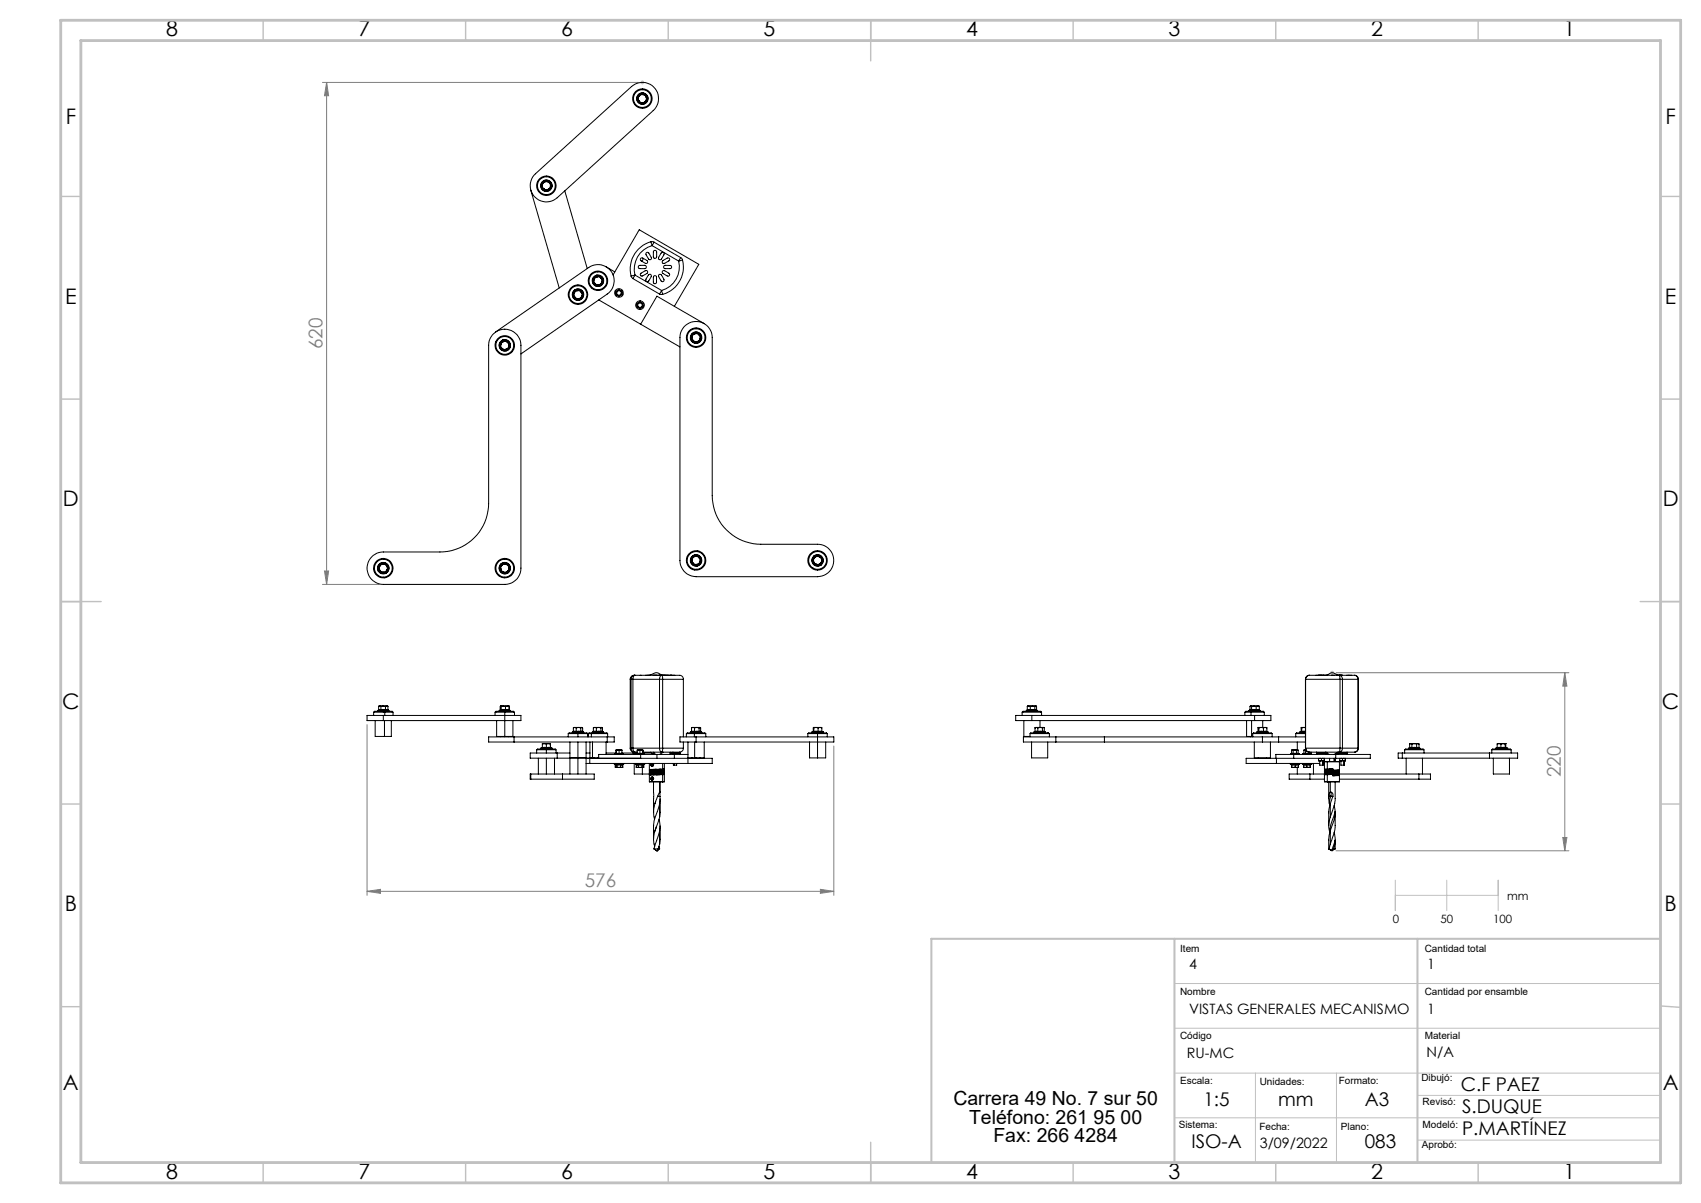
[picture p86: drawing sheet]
<svg xmlns="http://www.w3.org/2000/svg" width="420mm" height="297mm" viewBox="0 0 420 297" stroke-linecap="round" stroke-linejoin="round" font-family="sans-serif">
<defs><g id="words">
<g font-size="5.3">
<text x="41" y="9">8</text>
<text x="88.5" y="9">7</text>
<text x="138.5" y="9">6</text>
<text x="188.5" y="9">5</text>
<text x="238.5" y="9">4</text>
<text x="288.5" y="9">3</text>
<text x="338.5" y="9">2</text>
<text x="386" y="9">1</text>
<text x="16.2" y="30.7">F</text>
<text x="411.2" y="30.7">F</text>
<text x="16.1" y="75">E</text>
<text x="411.1" y="75">E</text>
<text x="15.5" y="125">D</text>
<text x="410.5" y="125">D</text>
<text x="15.4" y="175">C</text>
<text x="410.4" y="175">C</text>
<text x="16" y="225">B</text>
<text x="411" y="225">B</text>
<text x="15.5" y="269.2">A</text>
<text x="410.5" y="269.2">A</text>
<text x="41" y="291">8</text>
<text x="88.5" y="291">7</text>
<text x="138.5" y="291">6</text>
<text x="188.5" y="291">5</text>
<text x="238.5" y="291">4</text>
<text x="288.5" y="291">3</text>
<text x="338.5" y="291">2</text>
<text x="386" y="291">1</text>
</g>
<g font-size="4.8">
<text x="235.4" y="272.9">Carrera 49 No. 7 sur 50</text>
<text x="239.3" y="277.4">Teléfono: 261 95 00</text>
<text x="245.3" y="281.9">Fax: 266 4284</text>
</g>
<g font-size="4.7" fill="#808080">
<text x="79.6" y="86.2" transform="rotate(-90 79.6 86.2)">620</text>
<text x="385.4" y="191.9" transform="rotate(-90 385.4 191.9)">220</text>
<text x="144.4" y="219">576</text>
</g>
<g font-size="4.7">
<text x="360.7" y="269.2">C.F PAEZ</text>
<text x="297.2" y="272.9">1:5</text>
<text x="315.6" y="272.9">mm</text>
<text x="337" y="272.9">A3</text>
<text x="361" y="274.8">S.DUQUE</text>
<text x="361" y="280.2">P.MARTÍNEZ</text>
<text x="294.2" y="283.5">ISO-A</text>
<text x="337" y="283.5">083</text>
</g>
<g font-size="3.5">
<text x="293.6" y="239.2">4</text>
<text x="352.4" y="239.2">1</text>
<text x="293.6" y="250.2">VISTAS GENERALES MECANISMO</text>
<text x="352.4" y="250.2">1</text>
<text x="293.1" y="261.2">RU-MC</text>
<text x="352.2" y="261.1">N/A</text>
<text x="311.1" y="283.5">3/09/2022</text>
</g>
<g font-size="2.8">
<text x="343.9" y="227.8">0</text>
<text x="355.7" y="227.8">50</text>
<text x="368.7" y="227.8">100</text>
<text x="372.2" y="222.3">mm</text>
</g>
<g font-size="2.5">
<text x="291.4" y="235.1">Item</text>
<text x="351.8" y="235.1">Cantidad total</text>
<text x="291.4" y="245.5">Nombre</text>
<text x="351.8" y="245.5">Cantidad por ensamble</text>
<text x="291.4" y="256.5">Código</text>
<text x="351.8" y="256.5">Material</text>
<text x="291.4" y="267.7">Escala:</text>
<text x="311" y="267.8">Unidades:</text>
<text x="330.6" y="267.7">Formato:</text>
<text x="351" y="267">Dibujó:</text>
<text x="351.3" y="272.9">Revisó:</text>
<text x="291" y="278.4">Sistema:</text>
<text x="311" y="279">Fecha:</text>
<text x="331.1" y="279">Plano:</text>
<text x="351.3" y="278.4">Modeló:</text>
<text x="351.1" y="283.5">Aprobó:</text>
</g>
</g></defs>
<g fill="none" stroke="#808080" stroke-width=".25">
<path d="M79.6 20.4h78M80.6 20.4v123.9M80.6 20.4l.5 3.2h-1zM79.6 144.3h14M80.1 141h1l-.5 3.3zM90.6 178.9v42.1M329.9 166.1h57.5M386.4 166.1l.5 3.3h-1zM386.4 166.1v43.9M205.9 184.2v36.8M202.6 219.6l3.3 .5-3.3 .5zM329.9 210h57.5"/>
<path d="M385.9 206.8h1l-.5 3.2zM90.6 220.1l3.3-.5v1zM90.6 220.1h115.3"/>
</g>
<g fill="none" stroke="#c0c0c0" stroke-width=".25">
<path d="M158.3 20l.7 .7M158.6 19.9v.9M159 20l-.7 .7M158.1 20.4h1M328.4 166.1h1M328.6 165.7l.7 .7M328.9 165.6v1M329.3 165.7l-.7 .7M344.5 217.3v7.5M357.2 217.3v7.5M369.9 217.3v7.5M344.5 221h25.4"/>
<path d="M290 242.8h120M290 253.9h120M290 264.9h120M290 276h120M310 264.9v22.1M330 264.9v22.1M350 270.4h60M350 281.5h60"/>
</g>
<g fill="none" stroke="#c0c0c0" stroke-width=".35">
<path d="M65 5v5M115 5v5M165 5v5M215 5v10M265 5v5M315 5v5M365 5v5M15 48.5h5M410 48.5h5M15 98.5h5M410 98.5h5M15 148.5h10"/>
<path d="M405 148.5h10M15 198.5h5M410 198.5h5M15 248.5h5M410 248.4l5 .3M65 287v5M115 287v5M165 287v5M215 282v10M265 287v5M315 287v5M365 287v5"/>
</g>
<path d="M290 231.8v55.2M350 231.8v55.2M410 231.8h-180v55.2" fill="none" stroke="#c0c0c0" stroke-width=".5"/>
<path d="M15 5h400v287h-400zM20 10h390v277h-390z" fill="none" stroke="#c0c0c0" stroke-width=".7"/>
<g fill="#808080">
<path d="M80.6 20.4l.5 3.2h-1zM80.1 141h1l-.5 3.3zM386.4 166.1l.5 3.3h-1zM385.9 206.8h1l-.5 3.2z"/>
<path d="M90.6 220.1l3.3-.5v1zM202.6 219.6l3.3 .5-3.3 .5z"/>
</g>
<g fill="none" stroke="#000" stroke-width=".25">
<path d="M157.8 23.8a.97 .97 0 0 0 .7 1.5M157.8 23.8l-.4 .4 .5 1.1h.6M158.1 23.2l-.7 1 .5 1.1 1.2 .2 .7-1-.5-1.1-.6-.1M158.1 23.3l-.3 .5M158.1 23.3l.6 .1M158.1 23.2l.6 .1M158.5 25.7h.1M158.5 25.4v.3M158.7 23.4h-.5l-.4 .4M158.7 23.4l.8 .5M158.7 23.4h.6l.2 .5M158.7 22.9a1.42 1.42 0 0 0-1.5 1.3 1.42 1.42 0 0 0 1.3 1.5"/>
<path d="M158.7 22.9a1.42 1.42 0 0 1 1.3 1.6 1.42 1.42 0 0 1-1.5 1.2M158.7 23a1.35 1.35 0 0 0-1.4 1.2 1.35 1.35 0 0 0 1.2 1.5M158.7 23a1.35 1.35 0 0 1 1.2 1.5 1.35 1.35 0 0 1-1.4 1.2M158.7 22.9v.1M158.7 23v.3M159.4 24.9l-.4 .4h-.5M159.4 24.9l-.3 .5-.6-.1M159.5 23.9l.1 .7-.2 .3M159.5 23.9l.2 .5-.3 .5M131.1 47l7 24.1M131.8 43.3l24.1-21.9a4 4 0 0 1 5.7 .3 4 4 0 0 1-.3 5.6l-23.7 21.5a4 4 0 0 1-5.5-.1 4 4 0 0 1-.3-5.4zM133.5 45.8a1.43 1.43 0 0 1 1.4-1.4 1.43 1.43 0 0 1 1.4 1.5"/>
<path d="M133.5 45.8a1.43 1.43 0 0 0 1.4 1.5 1.43 1.43 0 0 0 1.4-1.4M133.5 45.8h.1M133.6 45.8a1.34 1.34 0 0 1 1.3-1.3 1.34 1.34 0 0 1 1.3 1.4M133.6 45.8a1.34 1.34 0 0 0 1.3 1.4 1.34 1.34 0 0 0 1.3-1.3M133.6 45.8h.2M133.9 45.2l1-.6 1.1 .7v1.2l-1.1 .6-1.1-.6v-.7M133.9 45.2l-.1 .6M133.9 45.3v1.1l1 .6 .5-.3M134.4 45l.5-.2 .5 .2M134.4 45a1 1 0 0 0-.4 1.3 1 1 0 0 0 1.4 .4M134.4 45l.5-.3 .5 .3M134.4 45l-.5 .3"/>
<path d="M135.4 45l.5 .5v.4M135.4 45l.5 .3v.6M135.9 45.9l-.1 .5-.4 .3M135.9 45.9v.6l-.5 .2M136 45.9h.2M136.2 45.9h.1M139.5 47.1l5.5 19.2M160.7 59.7a7 7 0 0 0-4.9 8.5M160.7 59.7l.3 .9M160.7 59.7l.8 .1M161.5 59.8l-.5 .8M161.5 59.8l6.6 3.8"/>
<path d="M141.6 73.6h.1M141.8 72.4a1.01 1.01 0 0 0 .5 1.3 1.01 1.01 0 0 0 1.4-.6M141.8 72.4a1.01 1.01 0 0 1 1.3-.6 1.01 1.01 0 0 1 .6 1.3M141.8 72.4l.2-.6 1.2-.1 .7 .9-.2 .5M141.8 72.4l-.2 .5 .7 .9 1.1-.1 .3-.6M141.9 73.4l-.3 .2M143.5 72.1l.4 .5-.5 1.1-1.2 .2-.3-.5M143.5 72.1l-.3-.5-1.2 .2-.5 1.1 .4 .5M143.8 71.9a1.35 1.35 0 0 0-1.9-.2 1.35 1.35 0 0 0-.3 1.9M143.8 71.9a1.35 1.35 0 0 1-.3 1.9 1.35 1.35 0 0 1-1.9-.2M143.8 71.9l-.3 .2M143.9 71.9a1.43 1.43 0 0 0-2-.3 1.43 1.43 0 0 0-.3 2"/>
<path d="M143.9 71.9a1.43 1.43 0 0 1-.3 2 1.43 1.43 0 0 1-2-.3M143.9 71.9h-.1M146.7 69l-.1 .5 .3 .5M146.7 69l-.2 .5 .4 .5M147.4 67.9a1.44 1.44 0 0 1 1.6 1.2 1.44 1.44 0 0 1-1.1 1.6M147.4 67.9a1.44 1.44 0 0 0-1.1 1.7 1.44 1.44 0 0 0 1.6 1.1M147.4 68a1.35 1.35 0 0 1 1.6 1.1 1.35 1.35 0 0 1-1.1 1.6M147.4 68a1.35 1.35 0 0 0-1.1 1.6 1.35 1.35 0 0 0 1.6 1.1M147.4 67.9v.1M147.4 68l.1 .3M147.5 68.3l.6-.1 .7 .9-.4 1.1-.6 .1M147.5 68.3l-.6 .1-.5 1.1 .8 1 .6-.2"/>
<path d="M147.8 74l10.4 6M147.8 70.3l.1 .4M147.9 70.7h.1M148.4 68.7l.3 .6-.1 .4M148.4 68.7a.97 .97 0 0 0-1.7 .3M148.4 68.7l-.4-.5-1.1 .2-.2 .6M148.4 68.7l.4 .4-.2 .6M148.6 69.7a.99 .99 0 0 1-1.7 .3M148.6 69.7l-.2 .5-1.2 .2-.3-.4M149.6 65.9l2.2 1.2M151.4 67.9l6.4-11.2 14.7 8.6-6 10.3M151.9 71.8a1.06 1.06 0 0 1 1.4-.4 1.06 1.06 0 0 1 .5 1.4"/>
<path d="M151.9 71.8a1.06 1.06 0 0 0 .4 1.5 1.06 1.06 0 0 0 1.5-.5M151.9 71.8l.2 .1M152.2 72.4v.4l.7 .3 .7-.4M152.5 71.8l-.3 .6M152.5 71.8l-.4 .2 .1 .4M153.2 71.7l-.7 .1M153.2 71.7l.3 .6M153.2 71.7l-.4-.2-.3 .3M153.2 71.7l.3 .2v.4M153.5 72.3a.69 .69 0 0 1-.6 .7 .69 .69 0 0 1-.7-.6M153.5 72.3l.1 .4M153.6 72.7l.2 .1"/>
<path d="M155.8 68.2l.5 .6M156.3 68.8l6.5 3.8M156.8 67.9l-1 .3M156.8 67.9l-.5 .9M156.8 67.9l6.6 3.8M157.7 65.7l.3-.2h1.2a.41 .41 0 0 1 .4 .4 .41 .41 0 0 1-.4 .4l-1.4-.1-.2-.1zM157.7 75.9l.3 .3M157.7 74.7a.74 .74 0 0 0 0 1.2M157.7 74.7l.7 .1M157.7 74.7l-.4 .2v.8l.4 .2M157.7 74.7l.3-.2 .4 .3M158 76.2v.2"/>
<path d="M158 74.3a1.06 1.06 0 0 1 1.1 1.1 1.06 1.06 0 0 1-1.1 1M158 74.3a1.06 1.06 0 0 0-1 1 1.06 1.06 0 0 0 1 1.1M158 74.3v.2M158.2 67.5l1.1-.7a.4 .4 0 0 1 .6 .2 .4 .4 0 0 1-.2 .5l-1 .6a.4 .4 0 0 1-.5-.1 .4 .4 0 0 1 0-.5zM158.3 63.7l.2-.1 1.2 .7a.4 .4 0 0 1 .2 .5 .4 .4 0 0 1-.6 .2l-1.1-.7zM158.4 74.8a.7 .7 0 0 1 .2 .9 .7 .7 0 0 1-.9 .2M158.4 74.8l.3 .1v.8l-.7 .5M158.9 63.8l-.4 .7M159.7 62.3l.5 .2 .6 1a.39 .39 0 0 1-.1 .6 .39 .39 0 0 1-.6-.2l-.6-1.1zM160.2 67.8l.3-.1 .3 .3-.6 1.4a.41 .41 0 0 1-.6 .1 .41 .41 0 0 1-.1-.6zM161 60.6a6 6 0 0 0-4.2 7.3M161 60.6l6.6 3.8"/>
<path d="M161.4 68.2l.3-.2 .4 .3v1.3a.39 .39 0 0 1-.4 .5 .39 .39 0 0 1-.4-.5zM161.4 61.9l.5-.1 .2 .3v1.3a.41 .41 0 0 1-.4 .4 .41 .41 0 0 1-.4-.4zM162.8 67.8l.5 .1 .6 1.1a.4 .4 0 0 1-.1 .5 .4 .4 0 0 1-.6-.1l-.6-1.1zM162.8 72.6l.8 .1M163.3 62.4l.5-.1 .2 .3-.7 1.3a.4 .4 0 0 1-.5 .2 .4 .4 0 0 1-.2-.6zM163.4 71.7l-.6 .9M163.4 71.7l.2 1M163.6 64.4l1.1-.7a.4 .4 0 0 1 .6 .2 .4 .4 0 0 1-.2 .5l-1 .6a.41 .41 0 0 1-.5-.1 .41 .41 0 0 1 0-.5zM163.7 66.9l.4-.1 1.2 .9a.37 .37 0 0 1-.1 .4 .37 .37 0 0 1-.5 0l-1.1-.7zM163.9 65.7l.4-.2h1.2a.39 .39 0 0 1 .3 .4 .39 .39 0 0 1-.3 .4h-1.5zM166.5 75.6l7.4 4.3M166.5 75.6l-4.3-2.5-4 6.9"/>
<path d="M167.6 64.4a6.1 6.1 0 0 1-4.2 7.3M168.1 63.6l-.5 .8M168.1 63.6l.4 .6M168.5 64.2l-.9 .2M168.5 64.2a7 7 0 0 1-4.9 8.5M121.6 82.7a4 4 0 0 1 4.4-1.2 4 4 0 0 1 2.6 3.8v55a3.9 3.9 0 0 1-4 4h-29.9a4 4 0 0 1-4.1-4 4 4 0 0 1 4.1-4h13.9a12 12 0 0 0 12-12v-39l.2-1.2zM122.3 82l23.1-16a4 4 0 0 1 5.5 1 4 4 0 0 1-1 5.6l-21.3 14.8M124 86l.6 .3 .4-.1M124 86l.4 .4 .6-.2M124.2 83.9a1.42 1.42 0 0 1 1.8 .9 1.42 1.42 0 0 1-.9 1.8M124.2 83.9a1.42 1.42 0 0 0-.9 1.8 1.42 1.42 0 0 0 1.8 .9M124.2 83.9v.1"/>
<path d="M124.2 84a1.34 1.34 0 0 1 1.7 .8 1.34 1.34 0 0 1-.8 1.7M124.2 84a1.34 1.34 0 0 0-.8 1.7 1.34 1.34 0 0 0 1.7 .8M124.2 84l.1 .3M124.3 84.3l.6-.2 .9 .8-.2 1.2-.6 .2M124.3 84.3l-.6 .2-.2 1.2 .9 .8 .6-.2M124.3 84.3a.99 .99 0 0 0-.3 1.7M124.3 84.3h.7l.3 .2M124.3 84.3l.5-.2 .5 .4M124.3 84.3l-.5 .2-.3 1.2 .5 .3M125 86.3l.1 .2M125.1 86.5v.1M125.3 84.5a.99 .99 0 0 1-.3 1.7"/>
<path d="M125.3 84.5l.4 .4-.2 1.1-.5 .2M158.2 80l9.7 5.7M168.8 80.7a4 4 0 0 1 4.5-1.1 4 4 0 0 1 2.6 3.8v39a12 12 0 0 0 12 12h14a4 4 0 0 1 4 4 4 4 0 0 1-4 4h-30a4 4 0 0 1-4-4v-55l.1-1.2zM170.9 84.3h-.1M170.9 83a1.02 1.02 0 0 0 1.2 1.3M170.9 83l-.2 .6 .8 .9 .6-.2M171.1 82.4l1.1-.2 .9 .9-.4 1.2-1.2 .2-.8-.9zM171.1 84.1l-.2 .2M171.7 82.4l-.5 .2-.3 .4M171.7 82.4a1.02 1.02 0 0 1 1.1 1.3M171.7 82.4l-.6 .1-.2 .5M171.7 82.4l.5-.1 .8 .8-.2 .6"/>
<path d="M172.8 83.7l-.3 .4-.4 .2M172.8 83.7l-.2 .5-.5 .1M172.9 82.4a1.35 1.35 0 0 0-1.9 0 1.35 1.35 0 0 0-.1 1.9M172.9 82.4a1.35 1.35 0 0 1-.1 1.9 1.35 1.35 0 0 1-1.9 0M172.9 82.4l-.3 .3M172.9 82.4a1.42 1.42 0 0 0-2-.1 1.42 1.42 0 0 0-.1 2M172.9 82.4a1.42 1.42 0 0 1-.1 2 1.42 1.42 0 0 1-2-.1M172.9 82.4h.1M93.8 139.8a.99 .99 0 0 1 1.7 0M93.8 139.8a1.02 1.02 0 0 0 .8 1.5M93.8 139.8l.3-.5h1.1l.3 .5M93.8 139.8l-.3 .5 .6 .9 .5 .1"/>
<path d="M94.1 139.2h1.2l.5 1.1-.6 1.1-1.2-.1-.3-.5-.3-.5zM95.5 139.8l.1 .4-.1 .6M95.5 139.8l.3 .5-.3 .5M95.8 139.6a1.35 1.35 0 0 0-1.8-.5 1.35 1.35 0 0 0-.5 1.8M95.8 139.6a1.35 1.35 0 0 1-.5 1.8 1.35 1.35 0 0 1-1.8-.5M95.8 139.6l-.2 .2M95.9 139.6a1.43 1.43 0 0 0-2-.6 1.43 1.43 0 0 0-.5 2M95.9 139.6a1.43 1.43 0 0 1-.6 1.9 1.43 1.43 0 0 1-1.9-.5M95.9 139.6h-.1M123.5 139.8l.9-.7 .6 .2 .6 .2 .2 1.2-1 .8-1.1-.5zM123.8 139.2a1.42 1.42 0 0 1 1.9 .2 1.42 1.42 0 0 1-.2 2M123.8 139.2a1.42 1.42 0 0 0-.3 2 1.42 1.42 0 0 0 2 .2"/>
<path d="M123.8 139.2h.1M123.8 139.2a1.34 1.34 0 0 1 1.9 .2 1.34 1.34 0 0 1-.2 1.9M123.8 139.2a1.34 1.34 0 0 0-.2 1.9 1.34 1.34 0 0 0 1.9 .2M123.8 139.2l.2 .2M124 139.5a1 1 0 0 0-.1 1.4 1 1 0 0 0 1.4 .1M124 139.5a1 1 0 0 1 1.4 .1 1 1 0 0 1-.1 1.4M124 139.5l.5-.4 1 .5 .2 1.1-.4 .3M124 139.5l-.5 .4 .3 1.1 1 .4 .5-.4M170.9 138v.6l.2 .4M170.9 138l-.2 .6 .4 .4M171.1 137.5l-.2 .5M171.6 137a1.42 1.42 0 0 1 1.7 1.1 1.42 1.42 0 0 1-1.1 1.7"/>
<path d="M171.6 137a1.42 1.42 0 0 0-1.1 1.7 1.42 1.42 0 0 0 1.7 1.1M171.6 137v.1M171.6 137.1a1.35 1.35 0 0 1 1.6 1 1.35 1.35 0 0 1-1.1 1.6M171.6 137.1a1.35 1.35 0 0 0-1 1.5 1.35 1.35 0 0 0 1.5 1.1M171.6 137.1l.1 .2M171.7 137.3l.6-.1 .8 .9-.4 1.2-.6 .1M171.7 137.4h.5l.4 .3M171.7 137.4l-.4 .1-.4 .5M171.7 137.4h-.6l-.4 1.2 .8 .9 .6-.1M171.7 137.4l.6-.1 .3 .4M172.1 139.4v.3M172.1 139.7l.1 .1"/>
<path d="M172.6 137.7l.3 .5-.1 .5M172.6 137.7l.4 .4-.2 .6M172.8 138.7a1 1 0 0 1-1.7 .3M172.8 138.7l-.2 .5-1.1 .2-.4-.4M200.9 138.5l.6 .8M200.9 138.5v.6M200.9 139.1l1.1 .5 .5-.4M200.9 139.1l.6 .2M201 137.2a1.42 1.42 0 0 1 2 .3 1.42 1.42 0 0 1-.3 2M201 137.2a1.42 1.42 0 0 0-.3 2 1.42 1.42 0 0 0 2 .3M201 137.2v.1M201 137.3a1.35 1.35 0 0 1 1.9 .3 1.35 1.35 0 0 1-.2 1.8"/>
<path d="M201 137.3a1.35 1.35 0 0 0-.2 1.9 1.35 1.35 0 0 0 1.9 .2M201 137.3l.2 .2M201.2 137.5l-.5 .4 .2 1.2M201.2 137.5l.5-.3 1.1 .4 .2 1.2-.5 .4M201.3 137.6a.98 .98 0 0 1 1.5 .7M201.3 137.6l-.4 .4v.5M201.3 137.6l.4-.4 1.1 .5v.6M201.3 137.6l-.5 .3 .1 .6M202.5 139.2l-.4 .1h-.6M202.5 139.2l.2 .2M202.7 139.4v.1M202.8 138.3v.3l-.3 .6"/>
<path d="M202.8 138.3l.1 .5-.9 .7-.5-.2M93.5 140.9l-.1 .1M93.7 140.8l-.2 .1M95.5 140.8l-.5 .4-.4 .1M95.5 140.8l-.3 .5h-.6M125.3 141.1l.2 .2M125.5 141.3v.1M92.6 177.9v3.9h2.3M93.3 175.4v.2M93.3 175.4h.2M93.4 175.4h-.1M93.4 175.4h.1"/>
<path d="M93.5 175.4v.2M93.5 175.4h2.5M93.5 175.3h.6M93.5 175.3l-.1 .1M93.5 174.4v.9M93.8 174.3h.8M93.8 174.3l-.3 .1M93.8 174.3l.3 .1M94 175.4h1.2M94 175.4h-.5M94.1 175.3l-.1 .1M94.1 175.3h1.1"/>
<path d="M94.1 174.4v.9M94.6 174.3h.9M94.6 174.3l-.5 .1M94.6 174.3l.6 .1M94.7 175.6h2.1v.2M94.7 175.6h-2.3v.2M94.7 176.6h-4.1v1.3h4.1M94.7 176.6h33.9v1.3h-33.9M94.7 175.6v.2M94.7 176.6v1.3M94.9 177.9v3.9M95 175.8h-2.7v.8"/>
<path d="M95 175.8h2v.8M95 175.8v.8M95.2 175.3v.1M95.2 175.3h.6M95.2 174.4v.9M95.2 175.4h.6M95.5 174.3l.3 .1M95.5 174.3l-.3 .1M95.8 175.3v.1M95.8 174.4v.9M95.8 175.4h.2M96 175.4v.2"/>
<path d="M96.6 177.9v3.9h-1.7M122.2 176.6v-.8h4.8v.8M122.6 177.9v3.9h4v-3.9M123.3 175.4v.2M123.3 175.4h2.2M123.5 174.4v.9h.3M123.5 174.4h.1M123.6 174.3l-.1 .1M123.6 174.3h.7M123.6 174.3h.1M123.6 174.3l.2 .1M123.7 175.4h1.1"/>
<path d="M123.7 175.4h-.4M123.8 175.3l-.1 .1M123.8 175.3h1M123.8 174.4v.9M124.3 174.3h1M124.3 174.3l.5 .1M124.3 174.3l-.5 .1M124.6 175.6h-2.2v.2M124.6 175.6h2.2v.2M124.6 175.6v6.3M124.8 175.3v.1M124.8 175.3h.9"/>
<path d="M124.8 174.4v.9M125.3 174.3l.4 .1M125.3 174.3l-.5 .1M125.3 175.3l-.5 .1M125.3 175.3l.2 .1M125.3 175.3l.5 .1M125.5 175.4l-.1 .2M125.5 175.4h.5M125.7 174.4h.1M125.7 175.3l.1 .1M125.7 175.3l.3 .1M125.7 174.4l.1 1"/>
<path d="M126 175.4l-.1 .2M141.6 179.7v.9M141.9 179.6h.9M141.9 179.6l-.3 .1M141.9 179.6l.4 .1M142.3 179.7v.9M142.8 179.6h.9M142.8 179.6l-.5 .1M142.8 179.6l.6 .1M143.4 179.7v.9M143.7 179.6l.1 .1zM143.7 179.6l-.3 .1"/>
<path d="M143.9 179.7v.9M146.5 179.7v.9M146.6 179.7h-.1M146.9 179.6h.9M146.9 179.6h-.3M146.9 179.6l.3 .1M146.9 179.6l-.4 .1M147.2 179.7v.9M147.8 179.6h.8M147.8 179.6l-.6 .1M147.8 179.6l.6 .1M148.4 179.7v.9"/>
<path d="M148.6 179.6h.1M148.6 179.6l-.2 .1M148.6 179.6l.2 .1v.9M155.6 167.7h.2M155.6 167.7v17M155.8 167.7h.5M155.8 167.7v17M156.3 167.7h6.5M156.3 167.7v17M156.8 166.7a.96 .96 0 0 0-1.2 1M156.8 166.7a.86 .86 0 0 0-.5 1M156.8 166.7a.96 .96 0 0 0-1 1"/>
<path d="M156.8 166.7h6.6M158.1 166.7h.2M159.3 166.7l1.7-.2a1.64 1.64 0 0 1 2.2 0l1.9 .2M161.3 166.7h.8zM162.1 166.7h.1M162.5 166.7h2.8M162.8 167.7h.8M162.8 167.7v17M163.4 166.7h2.9a2.65 2.65 0 0 1 2.3 .4l.1 .6M163.4 166.7l.2 1M163.4 166.7a.92 .92 0 0 0-.6 1M163.6 167.7h5.1"/>
<path d="M163.6 167.7v17M165.4 166.7h1.2M165.5 166.7h.3M165.6 166.7h.2M168.7 167.7v14.2M170.7 179.7v.9M171.1 179.6h.9M171.1 179.6l-.4 .1M171.1 179.6l.4 .1M171.5 179.7v.9M172 179.6h.8M172 179.6l-.5 .1"/>
<path d="M172 179.6l.6 .1M172.6 179.7v.9M172.8 179.6h.1M172.8 179.6l-.2 .1M172.9 179.6l.1 .1v.9M200.8 179.7v.9h.1M200.9 179.6h.6M200.9 179.6h.1M200.9 179.6v.1M200.9 179.7v.9M201.5 179.6h1M201.5 179.6l.5 .1"/>
<path d="M201.5 179.6l-.6 .1M202 179.7v.9M202.5 179.6h.4M202.5 179.6l-.5 .1M202.5 179.6l.4 .1M202.9 179.6v.1M202.9 179.7v.9M252.4 176.6v-.8h4.8v.8M252.6 175.8v-.2h4.4v.2M252.8 177.9v3.9h1.5M253.4 175.4l.1 .2M253.4 175.4h.4"/>
<path d="M253.6 175.4h-.2M253.6 175.3h.8M253.6 175.3h.4M253.6 174.4h.1M253.6 174.4v.9M253.8 175.4v.2M253.8 175.4h2.4M254 175.3l-.2 .1M254 175.3l.4 .1M254 174.3h1M254 174.3h-.3M254 174.3l.4 .1"/>
<path d="M254 174.3l-.4 .1M254.4 175.4h1.2M254.4 175.3v.1M254.4 175.3h1.1M254.4 174.4v.9M254.8 176.6h-4v1.3h4M254.8 176.6h55M254.8 177.9h55M254.8 176.6v1.3M255 174.3h.7M255 174.3l-.6 .1M255 174.3l.5 .1"/>
<path d="M255.5 175.3l.1 .1M255.5 175.3h.4M255.5 174.4v.9M255.6 179.7v.9M255.7 174.3h.2M255.7 174.3l-.2 .1M255.7 174.3l.2 .1v.9M255.9 179.6h.9M255.9 179.6l-.3 .1M255.9 175.3l-.3 .1M255.9 175.3l.3 .1M255.9 179.6l.4 .1"/>
<path d="M255.9 175.3l.1 .1M256.2 175.4l-.1 .2M256.3 179.7v.9M256.8 177.9v1.7M256.8 179.6h.8M256.8 179.6l-.5 .1M256.8 179.6l.6 .1M257.4 179.7v.9M257.6 179.6l.2 .1v.9M257.6 179.6l-.2 .1M257.6 179.6l.2 .1M307.6 175.8v-.2h4.4v.2"/>
<path d="M307.8 177.9v3.9h1.2M308.4 175.4l.1 .2M308.4 175.4h.1M308.5 175.4v.2M308.5 175.4h2.7M308.6 175.3h.4M308.6 175.3h.1M308.8 175.3l-.4 .1M308.8 175.3l-.3 .1M308.8 175.3l.2 .1M308.9 174.3h.7M308.9 174.3h-.2"/>
<path d="M308.9 174.3l.1 .1M308.9 174.3l-.3 .1v.9M308.9 175.8h3.3v.8M308.9 175.8h-1.5v.8M308.9 175.8v.8M309 175.4h1.2M309 175.3h1.2M309 175.3v.1M309 174.4v.9M309 177.9v3.9M309.6 174.3h1M309.6 174.3l-.6 .1"/>
<path d="M309.6 174.3l.6 .1M309.8 176.6h4v1.3h-4M309.8 176.6v1.3M310.2 175.3v.1M310.2 175.3h.7M310.2 174.4v.9M310.6 174.3h.2M310.6 174.3l-.4 .1M310.6 174.3l.3 .1M310.6 179.7v.9h.2M310.7 179.6h.1M310.7 179.6h.7"/>
<path d="M310.7 179.6l.1 .1M310.8 174.3h.1M310.8 179.7v.9M310.8 174.3l.1 .1M310.9 175.3l-.7 .1M310.9 175.3l.3 .1M310.9 174.4v.9M311.2 175.4l-.1 .2M311.4 179.6h1M311.4 179.6l.6 .1M311.4 179.6l-.6 .1M311.8 177.9v1.7"/>
<path d="M312 179.7v.9M312.4 179.6l.4 .1M312.4 179.6l-.4 .1M312.8 179.7v.9M321.3 179.7v.9M321.3 179.6h.1M321.3 179.6h.6M321.3 179.6l.1 .1M321.4 179.7v.9M321.9 179.6h.4M321.9 179.6l.4 .1M321.9 179.6l-.5 .1"/>
<path d="M322.3 167.7h.1M322.3 167.7v17M322.4 167.7h8.5M324.9 166.7h1.4M325.5 166.7h1.4M327 166.7h.5a2.13 2.13 0 0 1 2.3-.3l1.3 .3M327.5 166.7h.1M328.8 166.7h.1M328.8 166.7h.7M330 166.7h.2M330.6 166.7h-6.8a1.09 1.09 0 0 0-1.5 1M330.6 166.7l.3 1"/>
<path d="M330.6 166.7a.91 .91 0 0 1 .9 1M330.6 166.7h3.8M330.7 166.7h.7M330.9 167.7h.6M330.9 167.7v17M331.2 166.7h.2M331.5 167.7h3.8M331.5 167.7v17M332.9 166.7h.3M333.3 166.7h.5M334.4 166.7a.96 .96 0 0 1 1 1M334.4 166.7a.91 .91 0 0 1 .9 1"/>
<path d="M335.3 167.7h.1M335.3 167.7v17M335.4 167.7v17M123.6 181.8v.1M125.6 181.8v.1M126.9 181.9h-6.2v1.3h6.2M126.9 183.2h23M126.9 181.9h23M126.9 181.9v1.3M131.1 191.1h-.2v1.3h.2M131.1 192.4h7.8M131.1 191.1v1.3"/>
<path d="M131.1 191.1h7.8M132.5 185.9v-.8h4.8v.8M132.9 187.2v3.9M133.6 184.7v.2M133.6 184.7h2.6M133.8 184.6h1.1M133.8 184.6h.1M133.9 184.6l-.3 .1M133.9 184.6h-.1M133.9 184.6h1M134.4 183.6h1M134.4 183.6h-.5v1"/>
<path d="M134.4 183.6l.5 .1M134.4 183.6l-.5 .1M134.9 184.6h1.1M134.9 184.6h.1M134.9 184.6h1M134.9 184.9h2.2v.2M134.9 184.9h-2.2v.2M134.9 183.7v.9M134.9 184.9v1M134.9 187.2v3.9M135.4 183.6h.5M135.4 183.6l-.5 .1"/>
<path d="M135.4 183.6l.5 .1M135.9 184.6h.1M135.9 183.7v.9M135.9 184.5v.1M135.9 183.6v.1M135.9 183.6v1M136 184.6l.2 .1M136 184.6h.1M136.2 184.7v.2M136.9 187.2v3.9M137.6 185.9h-6.7v1.3h6.7M137.6 185.9v1.3"/>
<path d="M137.6 185.9h3.1M137.6 187.2h3.1M138.9 191.1h7.8v1.3h-7.8M138.9 191.1v1.3M140.3 181.9v-.8h4.8v.8M140.7 187.1h4M140.7 183.2v7.9M141.4 180.7v.2M141.4 180.7h.2M141.5 180.7h-.1M141.6 180.6h.7M141.6 180.6l-.1 .1"/>
<path d="M141.6 180.7l.1 .2M141.6 180.7h2.5M141.9 180.6l-.3 .1M141.9 180.6l.3 .1M141.9 180.6l-.4 .1M142.2 180.7h1.2M142.3 180.6h1.1M142.3 180.6l-.1 .1M142.7 180.9h2.2v.2M142.7 180.9h-2.2v.2M142.7 180.9v1M142.7 183.2v7.9"/>
<path d="M143.4 180.6v.1M143.4 180.6h.5M143.4 180.7h.5M143.9 180.6v.1M143.9 180.6l.2 .1M144.1 180.7l-.1 .2M144.7 188.5h.9M144.7 187.2h.9M144.7 183.2v7.9M144.7 185.9h1M144.7 187.2h1.9M145.6 187.2v1.3"/>
<path d="M145.6 188.5h24.3M145.6 187.2h24.3M145.7 183.2v3.9h.6M146 181.1h4v.8M146 181.1h-.8v.8M146 181.1v.8M146.3 180.7v.2M146.3 187.1h1.5M146.3 180.7h1.6M146.3 183.2v3.9M146.5 180.7h-.2M146.5 180.6l.7 .1"/>
<path d="M146.5 180.6h.7M146.6 187.1v.1M147.2 180.6v.1M147.2 180.6h1.2M147.6 187.1v.1M147.7 180.9h-2.2v.2M147.7 180.9h2.2v.2M147.7 180.9v.2M147.8 180.6l-.6 .1M147.8 180.6l.1 .1M147.8 180.6l.6 .1M147.9 180.7v.2"/>
<path d="M147.9 180.7h1.1M148.4 180.6v.1M148.4 180.6h.4M148.4 180.7h.6M148.8 180.6v.1M149 180.7l-.1 .2M149.6 183.2v3.1M149.6 185.9h2.5M149.9 181.9h1.8v1.3h-1.8M149.9 181.9v1.3M151.7 188.7h2.1M151.7 188.7l.2 .1"/>
<path d="M151.8 188.5l-.1 .2M151.8 186.1h2M151.8 186.1v.2M151.9 188.8h.4M151.9 189.4l.2 .1M151.9 188.8v.6M152.1 186l-.3 .1M152.1 189.5h.7M152.1 186h.1M152.2 186h.7M152.2 186l1.4 .1M152.2 185.2h.3"/>
<path d="M152.2 185.2h.1M152.2 185.2v.8M152.2 185.2l-.1 .8M152.3 188.7h1M152.3 188.7v.1M152.3 188.7l-.4 .1M152.3 188.8h.9M152.3 189.4l.5 .1M152.3 188.8v.6M152.3 189.4l-.2 .1M152.5 185.2h.7M152.5 185.2h.4"/>
<path d="M152.5 185.2h-.3M152.8 189.5h.7M152.9 186v.1M152.9 186h.7M152.9 185.2v.8M153.2 185.2h.4M153.2 185.2h-.3M153.2 188.8h.6M153.2 189.4l-.4 .1M153.2 188.8v.6M153.2 189.4l.3 .1M153.3 188.7l-.1 .1"/>
<path d="M153.3 188.7l.2 .1M153.6 186l.3 .1M153.6 186v.1M153.6 185.2v.8M153.6 185.9h2.9M153.6 186.1h.1M153.6 186.1h.2M153.7 188.5l.1 .2M153.7 189.4h.1M153.8 189.4l-.3 .1M153.8 188.7h.2M153.8 188.7h.1"/>
<path d="M153.8 188.7l-.3 .1M153.8 186.1v.2M153.8 188.8v.6M153.8 186.1h.1M153.8 188.7v.1M153.9 186.1v.2M153.9 188.5l.1 .2M154 188.7l-.2 .1M155.6 184.7a.96 .96 0 0 0 1 1M155.6 184.7h.2M155.8 184.7h.5M155.8 184.7a.96 .96 0 0 0 1 1"/>
<path d="M156.2 185.6v.3M156.3 184.7a.86 .86 0 0 0 .5 1M156.3 184.7h6.5M156.5 186h.8M156.6 185.7l-.1 .6M156.6 185.7h.2M156.6 188.5v2.6h2M156.8 185.7h.5M156.9 188.7h.2M157 188.5l-.1 .2M157 186.1h1M157 186.1v.2"/>
<path d="M157.1 188.7v.1M157.1 188.7h.1M157.1 188.7l.2 .1M157.1 188.8h.5M157.1 189.4l.3 .1M157.1 188.7h2M157.1 185.7v.4M157.1 188.8v.6M157.1 189.4h.1M157.1 188.5v.2M157.3 186.1h.1M157.3 186.1h1.5"/>
<path d="M157.3 186.1h-.3M157.3 186v.1M157.3 186h.1M157.3 186h.7M157.3 185.2h.4M157.3 185.2v.8M157.4 189.5h.7M157.6 188.7h1M157.6 188.7v.1M157.6 188.7l-.3 .1M157.6 188.8h.9M157.6 189.4l.5 .1"/>
<path d="M157.6 188.8v.6M157.6 189.4l-.2 .1M157.7 185.2h.7M157.7 185.2h.3M157.7 185.2h-.4M158 186.1h1.1M158 186v.1M158 186h.7M158 185.2v.8M158 186.1v.2M158.1 189.5h.7M158.2 186.3v.9"/>
<path d="M158.4 185.2h.3M158.4 185.2h-.4M158.5 188.8h.5M158.5 189.4l-.4 .1M158.5 188.8v.6M158.5 189.4l.3 .1M158.6 188.7l-.1 .1M158.6 188.7h.4M158.6 191.1h1.7M158.6 189.5v1.6M158.7 186h.1M158.7 186h.2"/>
<path d="M158.7 186l.1 .1M158.7 185.7h4.7M158.7 185.2v.8M158.8 186v.1M158.8 186.1h.1M158.8 186.1h.3M158.9 185.7v.4M158.9 185.9h2M159 188.7v.1M159 189.4l-.2 .1M159 188.8v.6M159.1 188.5v.2"/>
<path d="M159.1 186.1v.2M159.1 188.7h-.1M160.3 190.3l.8 .1M160.3 190.6l.4 .1M160.3 191h.8M160.3 191.3h.4M160.3 190h.4M160.3 193h3.3M160.3 188.5v1.5M160.6 185.7l.9 .6M160.6 190.4h-.3v.2M160.6 190v.1"/>
<path d="M160.6 190.4h.1M160.6 190.7h.1M160.6 191h.1M160.7 188.8l.1 .3a.34 .34 0 0 0 .4 .1 .34 .34 0 0 0 .2-.4M160.7 192.2v-.1a.34 .34 0 0 1 .4-.3 .34 .34 0 0 1 .3 .4M160.7 192.2l.3 .4 .3-.1 .1-.3M160.8 188.8v.3l.3 .1M160.8 192.2l.3 .4M160.8 188.8h.1M160.8 192.2h.1M160.8 188.8v.2M160.8 192.2v.2"/>
<path d="M160.8 188.7v.1M160.8 189l.2 .1M160.8 192.4l.2 .1M160.8 192.1v.1M160.8 188.5l-.1 .3M160.8 189h.4M160.8 188.7h.4M160.8 188.7v.3M160.8 192.1v.3M160.8 192.1h.4M160.8 192.4h.4M160.9 188.5l-.1 .3"/>
<path d="M161 188.5l.2 .2M161 188.5l-.2 .2M161 191.9l.2 .2M161 191.9l-.2 .2M161.1 191.8l-.3 .4M161.2 188.7v.3M161.2 192.1v.3M161.2 188.7l.1 .1M161.2 189l-.2 .1M161.2 192.4l-.2 .1M161.2 192.1l.1 .1M161.2 188.5l.2 .3"/>
<path d="M161.2 192v.1M161.3 188.8l-.1 .2M161.3 192.2l-.1 .2M161.3 188.8h.1M161.3 192.2h.1M161.3 186.1v.2M161.4 190.3v.1M161.4 190.6v.1M161.4 191h.1M161.4 191.3h.1M161.4 193v2.7M161.4 197.2v3.3"/>
<path d="M161.4 185.7l.5 .6M161.4 195.7v1.5M161.6 190v.1M161.7 190.9l-.3 .1M161.7 198.3l-.3 1.7 .2 2.2M161.9 197.9l-.2 .4M161.9 189.9v.2M161.9 190.2h1M162.1 191.3h.1M162.1 191.2h.1M162.2 190.7h.1M162.2 190.2h.1"/>
<path d="M162.2 190.6h.1M162.2 189.9l-.8 .1M162.2 190.2l-.8 .1M162.2 190.6h-.8M162.2 191.2l-.8 .1M162.2 186.3v.9M162.4 196.6h.5M162.8 189.9v.1M162.8 184.7a.92 .92 0 0 0 .6 1M162.8 184.7h.8M162.8 190.2h.1M162.9 198.4l-.2 .6a16.4 16.4 0 0 0-1.3 4.9"/>
<path d="M162.9 195.6l-1.2 2.7M162.9 190.2h.1M162.9 190.2v.1M162.9 190.5v.1M162.9 190.8v.1M162.9 191.2h.1M162.9 193v2.6M162.9 198.4v3.3M162.9 195.6h.1M162.9 196.6v1.8M162.9 195.6v1M162.9 191.2l-.7 .1"/>
<path d="M162.9 190.9l-.7 .1M162.9 190.6l-.7 .1M162.9 190.2l-.7 .2M162.9 195.6l-.1 .1M163 190.2h.1M163 197.2l-.1 4.5M163 189.9h1l-.4 .1M163 189.9l-.8 .1M163 189.9h.1M163 190.5v.1M163 190.8v.1M163 191.2h.1"/>
<path d="M163 193v2.7M163.2 190.2h.8M163.2 190.5l.8 .1M163.2 190.8l.8 .1M163.2 191.2h.8M163.4 185.7h4.5v.6M163.6 184.7l-.2 1M163.6 190l-3.2 .1-.1 .2M163.6 190.3l-3 .1M163.6 190.6l-3.2 .1-.1 .3M163.6 190.9l-3.2 .1-.1 .3M163.6 191.2l-3.3 .2v1.6"/>
<path d="M163.6 190.2l-3.3 .1M163.6 190.5l-3.3 .1M163.6 190.8l-3.3 .2M163.6 191.1l-3.3 .2M163.6 189.9l-3.3 .1M163.6 189.9h.4M163.6 193h.4M163.6 184.7h5.1M163.6 188.5v1.4M163.6 190v.2M163.6 190.3v.2M163.6 190.6v.2"/>
<path d="M163.6 190.9v.2M163.6 191.2v1.8M163.6 193h.1M163.8 185.7l-1 .6M164 190.2l-.4 .1M164 190.6h-.4M164 190.9h-.4M164 191.2h-.4M164 190.9v.2h-.4M164 190.6v.2h-.4M164 190.2v.3h-.4M164 188.5v1.7h-.4"/>
<path d="M164 193h-.4M164 191.2v1.8M165.5 186h2.4M165.5 185.7v.6M166.1 185.7v.6M166.3 188.5v.4h.2M166.5 188.5v.4M166.5 186.3v.9M167.1 188.5v.4h-.6M168.7 184.7a.96 .96 0 0 1-1 1M168.7 183.2v1.5M169.9 187.2h6v1.3h-6"/>
<path d="M169.9 183.2v3.9h1.6M169.9 187.2v1.3M169.9 186.3h-22.1v.9M170.5 180.7l.1 .2M170.5 180.7h1.6M170.7 180.7h.8M170.7 180.7h-.2M170.7 180.6v.1M170.7 180.6h.8M170.9 187.1v.1M171.4 181.1h2.9v.8M171.4 181.1h-1.9v.8"/>
<path d="M171.4 181.1v.8M171.5 180.6v.1M171.5 180.6h1.1M171.5 183.2v3.9M171.9 181.9h-4v1.3h4M171.9 181.9h34v1.3h-34M171.9 181.9v1.3M171.9 187.1v.1M172 180.9h-2.3v.2M172 180.9h2.1v.2M172 180.9v.2M172.1 180.6l-.6 .1"/>
<path d="M172.1 180.6v.1M172.1 180.6l.6 .1M172.1 180.7v.2M172.1 180.7h1.1M172.6 180.6l.1 .1M172.6 180.6h.4M172.7 180.7h.5M172.9 187.1v.1M173 180.6v.1M173.2 180.7v.2M173.9 183.2v3.9h-2.4M199.9 183.2v3.9h2"/>
<path d="M200.5 180.7l.1 .2M200.5 180.7h2.2M200.8 180.9h3.3v.2M200.8 180.9h-1.1v.2M200.8 180.9v.2M200.8 180.6l.1 .1M200.8 180.6l-.3 .1M200.9 180.7h1.1M200.9 180.6v.1M200.9 180.6h1.1M201.9 181.1h2.4v.8M201.9 181.1h-2.4v.8"/>
<path d="M201.9 181.1v6M202 180.6v.1M202 180.6h.9M202.5 180.6l-.5 .1M202.5 180.6l.2 .1M202.5 180.6l.5 .1M202.7 180.7v.2M202.7 180.7h.5M202.9 180.6l.1 .1M203 180.6h.1M203 180.6l.2 .1M203 180.6v.1"/>
<path d="M203.2 180.7v.2M203.9 183.2v3.9h-2M254.3 181.9v-.8h4.8v.8M254.7 183.2v3.9h4v-3.9M255.3 180.7l.1 .2M255.3 180.7h.3M255.5 180.7h.1M255.5 180.7h-.2M255.6 180.6h.7M255.6 180.6l-.1 .1M255.6 180.7l.1 .2M255.6 180.7h2.5"/>
<path d="M255.9 180.6l-.3 .1M255.9 180.6l.3 .1M255.9 180.6l-.4 .1M256.2 180.7h1.3M256.3 180.6l-.1 .1M256.3 180.6h1.1M257.4 180.6l.1 .1M257.4 180.6h.4M257.5 180.7h.3M257.8 180.6h.1M257.8 180.6l.1 .1M257.8 180.6l.3 .1"/>
<path d="M258.1 180.7l-.1 .2M258.6 180.9h-4.1v.2M258.6 180.9h.3v.2M258.6 180.9v.2M260.7 181.9h-8v1.3h8M260.7 183.2h12M260.7 181.9h12M260.7 181.9v1.3M272.7 183.2h39M272.7 181.9h39M272.7 181.9v1.3M308.8 181.8v.1"/>
<path d="M309 181.8h.3M309.3 181.9v-.8h4.8v.8M309.5 181.1v-.2h4.4v.2M309.7 183.2v3.9h4v-3.9M310.4 180.7v.2M310.4 180.7h2.2M310.7 187.1v.1M310.8 180.7h1.2M310.8 180.7h-.4M310.8 180.6v.1M310.8 180.6h1.2M311.7 183.2h4"/>
<path d="M311.7 181.9h4M311.7 181.9v1.3M312 180.6v.1M312 180.6h.8M312.4 180.6h.4M312.4 180.6l-.4 .1M312.4 180.6l.2 .1M312.6 180.7v.2M312.6 180.7h.5M312.7 187.1v.1M312.8 180.6l.3 .1M313.1 180.7l-.1 .2"/>
<path d="M315 187.2v-.9h23.3v.9h-23.1M315.2 187.2h-7.5v1.3h7.5M315.2 188.5h10.7M315.2 187.2v1.3M315.7 183.2h6.6M315.7 181.9h6.6M315.7 181.9v1.3M318.6 188.7h1.7M318.6 188.7l.3 .1M318.7 188.5l-.1 .2M318.7 186.1h2.1M318.7 186.1v.2"/>
<path d="M318.9 186.1h.1M318.9 186.1h1.7M318.9 186.1h-.2M318.9 188.8v.7M318.9 188.7h.9M318.9 188.7v.1M318.9 188.8h.1M318.9 186v.1M318.9 186h.4M318.9 185.2v.8M318.9 188.8h.9M318.9 189.5h.5"/>
<path d="M318.9 189.4l.5 .1M319.1 185.2h.6M319.1 185.2h-.2M319.1 185.2h.2M319.3 186h.8M319.3 186v.1M319.3 185.2v.8M319.4 189.5h.8M319.4 186.3v.9M319.7 185.2h.6M319.7 185.2h.4M319.7 185.2h-.4"/>
<path d="M319.8 188.7v.1M319.8 188.8h.8M319.8 188.7l.4 .1M319.8 189.4l-.4 .1M319.8 188.8v.6M319.8 189.4l.4 .1M320.1 186h.4M320.1 186v.1M320.1 185.2v.8M320.3 188.5v.2M320.3 185.2h.2M320.3 188.7h.6"/>
<path d="M320.3 188.7l-.1 .1M320.3 185.2h-.2M320.3 183.2v2M320.3 189.5v1.6M320.5 186l.1 .1M320.5 185.2v.8M320.6 186.1h.1M320.6 189.4l-.4 .1M320.6 186.1h.2M320.6 188.8v.6M320.6 188.7v.1M320.6 188.7l-.4 .1"/>
<path d="M320.8 186.1v.2M320.8 188.5l.1 .2M320.9 188.7l-.3 .1M321 180.7v.2M321.3 180.6h.1M321.3 180.6v.1M321.3 180.6l-.3 .1M321.3 180.7h1h-1.3M321.4 180.6l-.1 .1M321.6 188.7h.5M321.6 188.7l.3 .1M321.7 188.5l-.1 .2"/>
<path d="M321.7 186.1h.6M321.7 186.1v.2M321.9 188.7v.1M321.9 186.1h1.7M321.9 186.1h-.2M321.9 188.7l.4 .1M321.9 188.8h.8M321.9 189.4l.4 .1M321.9 188.8v.6M321.9 186v.1M321.9 186h.5M322.1 188.7h1.8"/>
<path d="M322.1 188.7l.2 .1M322.2 188.5l-.1 .2M322.2 185.2h.3M322.2 185.2h-.3M322.2 185.2h.2M322.2 185.2h-.3v.8M322.3 186.1v.2M322.3 189.5h.8M322.3 184.7a1.22 1.22 0 0 0 1.7 1h1.1M322.3 180.9h-2.2v.2M322.3 181.1h-2.4v.8M322.3 184.7h.1"/>
<path d="M322.3 180.5l-.9 .1M322.4 184.7h8.5M322.4 186l-.1 .1M322.4 186h.8M322.4 185.2v.8M322.4 185.2h.1M322.7 188.7h.8M322.7 188.8h.8M322.7 188.7v.1M322.7 188.7l-.4 .1M322.7 189.4l.4 .1M322.7 188.8v.6"/>
<path d="M322.7 189.4l-.4 .1M323.1 189.5h.4M323.2 186v.1M323.2 186h.3M323.2 185.7v.3M323.4 191.1h-5.1v1.3h5.1M323.4 192.4h3.6M323.4 191.1h3.6M323.4 191.1v1.3M323.5 188.8h.1M323.5 189.4l-.4 .1M323.5 188.8v.6"/>
<path d="M323.5 189.4v.1M323.5 188.7v.1M323.5 186l.1 .1M323.5 185.7v.3M323.5 188.7l.1 .1M323.6 186.1h.1M323.6 188.8l-.1 .7M323.6 188.8h-.1M323.6 186.1h.2h-1.5M323.7 185.7l.1 .6M323.8 188.5l.1 .2M323.9 188.7l-.3 .1"/>
<path d="M324.3 188.5v2.6M325.1 185.7h5.5M325.1 186h2.4M325.1 185.7v.6M325.6 187.2v.7h.3M325.6 187.3h.7M325.6 187.8l.3 .1M325.9 187.9v1h.7M325.9 187.9h.7M326.3 187.3h.7M326.3 187.8l.3 .1M326.3 187.3v.5"/>
<path d="M326.3 187.8l-.4 .1M326.6 188.9h.1M326.6 187.9v1M326.7 188.5h.3M327 187.2v.7h-.4M327 187.8l-.4 .1M327 193h.7M327 188.1h.7M327 193h.8M327 188.1v1.8M327.3 185.7v.6M327.5 185.7v.6"/>
<path d="M327.5 185.8l.7 .5M327.7 189.9h1.4M327.7 188.1h3M327.7 193h3M327.7 191.1l-.6 .1h.8M327.7 190.8l-.6 .1h.8M327.7 190.5l-.6 .1h.8M327.7 190.2h-.6l.8 .1M327.7 189.9h-.6l.8 .1M327.7 190a.45 .45 0 0 0-.7 .2M327.7 190.3h-.7v.3M327.7 190.6h-.6l-.1 .3"/>
<path d="M327.7 190.9l-.7 .1v.2M327.7 191.2l-.7 .1v1.7M327.7 186v.3M327.7 188.1v1.8M327.7 190v.2M327.7 190.3v.2M327.7 190.6v.2M327.7 190.9v.2M327.7 191.2v1.8M327.7 193h.1M327.8 188l2.9 .1M327.8 188l-.8 .1"/>
<path d="M327.8 188l-.1 .1M328.1 190.2h.1M328.1 190.2h.4M328.1 190.9h.1M328.1 193v4.1M328.1 196.6l.1 1.7M328.2 198.3l.1 .6M328.3 190h.1M328.3 189.9v.1M328.3 187.2v.8M328.5 198.4l-.4 1.9v3.5M328.5 195.6l-.4 1"/>
<path d="M328.5 190.2h.4M328.5 190.2h.1M328.5 190.5v.1M328.5 190.8v.1M328.5 191.1v.1M328.5 193v2.6M328.5 198.4v3.3M328.6 196.6l-.4 1.7M328.6 196.6h.5M328.6 196.6h-.5M328.6 189.9h.2h-.7M328.6 195.6l.5 .4v.6"/>
<path d="M328.6 195.6v1M328.6 195.6h-.1M328.9 190.6h.1M328.9 190.1l-.8 .1M328.9 190.5l-.8 .1M328.9 191.1l-.8 .1M329 189.8l.1 .1M329.1 196.6l-.6 1.8M329.1 189.9l-1.4 .1M329.4 187.2v.8M329.4 198.9l.3 1.4M329.5 187.2v.8"/>
<path d="M329.6 190.1l-.1 .1M329.7 193v4.6l-1.2 4.1M329.7 191.4l-.6 .1M329.7 191.1l-.8 .1M329.7 190.8l-.8 .1M329.7 190.5h-.2M329.7 191.1h20.6M329.7 190.8h.1M329.7 191.1h.1M329.7 191.4h.1M329.7 187.2v.8M329.8 186.3v.9"/>
<path d="M329.9 191.4h.8M330 191.1h.7l-3 .1M330 190.1l.7 .1-3 .1M330 190.5h.7M330 190.8h.7M330.3 185.7l-.8 .6M330.3 186h2.4M330.3 185.8v.5M330.5 185.7l-.9 .6M330.6 185.7h3.8M330.7 191.4l-1.6 .1M330.7 191.4v1.6"/>
<path d="M330.7 188.1v2l-3 .1M330.7 191.1v.2l-1.6 .2M330.7 190.2l-.1 .2-2.9 .1M330.7 190.5l-3 .1M330.7 190.5l-.1 .2-2.9 .1M330.7 190.8l-3 .1M330.7 190.8l-.1 .3h-2.9M330.7 193h-2.9M330.7 192.4h19.6M330.8 187.2v.7h.4M330.8 187.3h.7M330.8 187.8l.4 .1"/>
<path d="M330.9 184.7l-.3 1M330.9 184.7h.6M331.1 187.9v1h.7M331.2 187.9h.6M331.5 184.7a.91 .91 0 0 1-.9 1M331.5 184.7h3.8M331.5 187.3h.7M331.5 187.8l.3 .1M331.5 187.3v.5M331.5 187.8l-.3 .1M331.8 187.9v1M331.9 187.9l-.1 1"/>
<path d="M332.2 187.2v.7h-.4M332.2 187.8l-.4 .1M332.5 185.7v.6M332.7 185.7v.6M335.3 184.7a.91 .91 0 0 1-.9 1M335.3 184.7h.1M335.4 184.7a.96 .96 0 0 1-1 1M346.3 185.9h-1.1v1.3h1.1M346.3 185.9h21.5M346.3 187.2h21.5M346.3 185.9v1.3M346.8 185.9v-.8h4.8v.8"/>
<path d="M347 185.1v-.2h4.4v.2M347.2 187.2v3.9M347.9 184.7v.2M347.9 184.7h1.3M348 184.6l-.1 .1M348.1 184.6h.1M348.1 184.6h.5M348.1 183.7v.9M348.3 183.6h.9M348.3 183.6l-.2 .1M348.3 183.6l.3 .1M348.6 184.6h1.2"/>
<path d="M348.6 184.6h.1M348.6 183.7v.9M349.2 184.7v.2M349.2 183.6h.9M349.2 184.7h1.4M349.2 184.6v.1M349.2 184.6h.6M349.2 184.6h-.6M349.2 183.6l.6 .1M349.2 183.6l-.6 .1M349.8 184.6h.6M349.8 184.6h.1"/>
<path d="M349.8 183.7v.9M350.1 183.6l.3 .1M350.1 183.6l-.3 .1M350.3 191.1h2.9v1.3h-2.9M350.3 191.1v1.3M350.4 184.6h.1M350.4 183.7v.9M350.4 184.6l.2 .1M350.6 184.7l-.1 .2M351.2 187.2v3.9M367.8 185.9h6.9v1.3h-6.9M367.8 185.9v1.3"/>
<path d="M368.3 185.9v-.8h4.8v.8M368.5 185.1v-.2h4.4v.2M368.7 187.2v3.9h4v-3.9M369.4 184.7v.2M369.4 184.7h2.7M369.6 184.6h1M369.6 184.6h.1M369.7 184.6h-.1M369.7 184.6h.9M369.7 184.6l-.3 .1M369.7 183.7v.9M369.7 183.6h.4"/>
<path d="M369.7 183.6v.1M370.1 183.6h1M370.1 183.6l.5 .1M370.1 183.6l-.4 .1M370.6 184.6h1.1M370.6 184.6h.1M370.6 183.7v.9M371.1 183.6h.6M371.1 183.6l-.5 .1M371.1 183.6l.6 .1M371.7 184.6h.1M371.7 183.7v.9"/>
<path d="M371.7 183.6l.1 1h-.1M371.7 183.6h.1M371.7 183.6v.1M371.8 184.6l.3 .1M371.8 184.6h-.1M372.1 184.7l-.1 .2M372.1 184.7h.1M161.4 203.9v3.3M161.5 209.6h1M161.5 209.6l.7 .4M161.6 205.5a5.9 5.9 0 0 0 0 3.4M162.1 204.1l-.5 1.4"/>
<path d="M162.2 210h.1M162.3 209.9l-.1 .1M162.3 209.9v.1M162.3 210h-.1M162.4 209.7l-.1 .2M162.5 209.6l-.2 .4M162.7 208.9l.2 .7-.4 .3M162.7 202.2l.2 1.3v1.6M162.9 201.7l-1.3 3.8M162.9 205.1l-1.4 4.5M162.9 208.4l-.4 1.2M162.9 205.1v3.3"/>
<path d="M163 203.9l-.1 4.5M328.1 209.6h.1M328.1 209.6l.8 .4M328.2 209.6l.6 .4M328.3 205.5v.1M328.5 205.1l-.4 2.1v2.4M328.5 201.7l-.4 1.9 .2 1.9M328.5 208.4l-.3 1.2M328.5 205.1v3.3M328.8 210h.1M328.8 209.9v.1M329.2 209.6l-.4 .3"/>
<path d="M329.2 209.6h.5M329.4 205.6l.3 1.9M329.7 200.3l-.3 2.2-.9 2.6M329.7 200.3l-.3 1.2a10.6 10.6 0 0 0-1.1 4M329.7 200.7l-.1 4.2-1.1 3.5M329.7 207.5l-.9 2.4M329.7 207.5l-.5 2.1M329.7 207.4v2.2M329.7 209.6l-.8 .4"/>
<circle cx="158.6" cy="24.3" r="2.4"/>
<circle cx="158.6" cy="24.4" r="2.2"/>
<circle cx="134.9" cy="45.8" r="2.2"/>
<circle cx="134.9" cy="45.9" r="2.4"/>
<circle cx="142.7" cy="72.7" r="2.39"/>
<circle cx="142.7" cy="72.7" r="2.19"/>
<circle cx="147.6" cy="69.3" r="2.19"/>
<circle cx="147.7" cy="69.3" r="2.41"/>
<circle cx="152.8" cy="72.3" r=".55"/>
<circle cx="158" cy="75.3" r=".57"/>
<circle cx="124.6" cy="85.3" r="2.2"/>
<circle cx="124.6" cy="85.3" r="2.4"/>
<circle cx="171.9" cy="83.4" r="2.4"/>
<circle cx="171.9" cy="83.4" r="2.2"/>
<circle cx="171.9" cy="138.4" r="2.19"/>
<circle cx="171.9" cy="138.4" r="2.4"/>
<circle cx="201.9" cy="138.4" r="2.4"/>
<circle cx="201.9" cy="138.4" r="2.2"/>
<circle cx="94.6" cy="140.3" r="2.41"/>
<circle cx="94.6" cy="140.3" r="2.19"/>
<circle cx="124.6" cy="140.3" r="2.2"/>
<circle cx="124.6" cy="140.3" r="2.4"/>
</g>
<use href="#words"/>
</svg>
